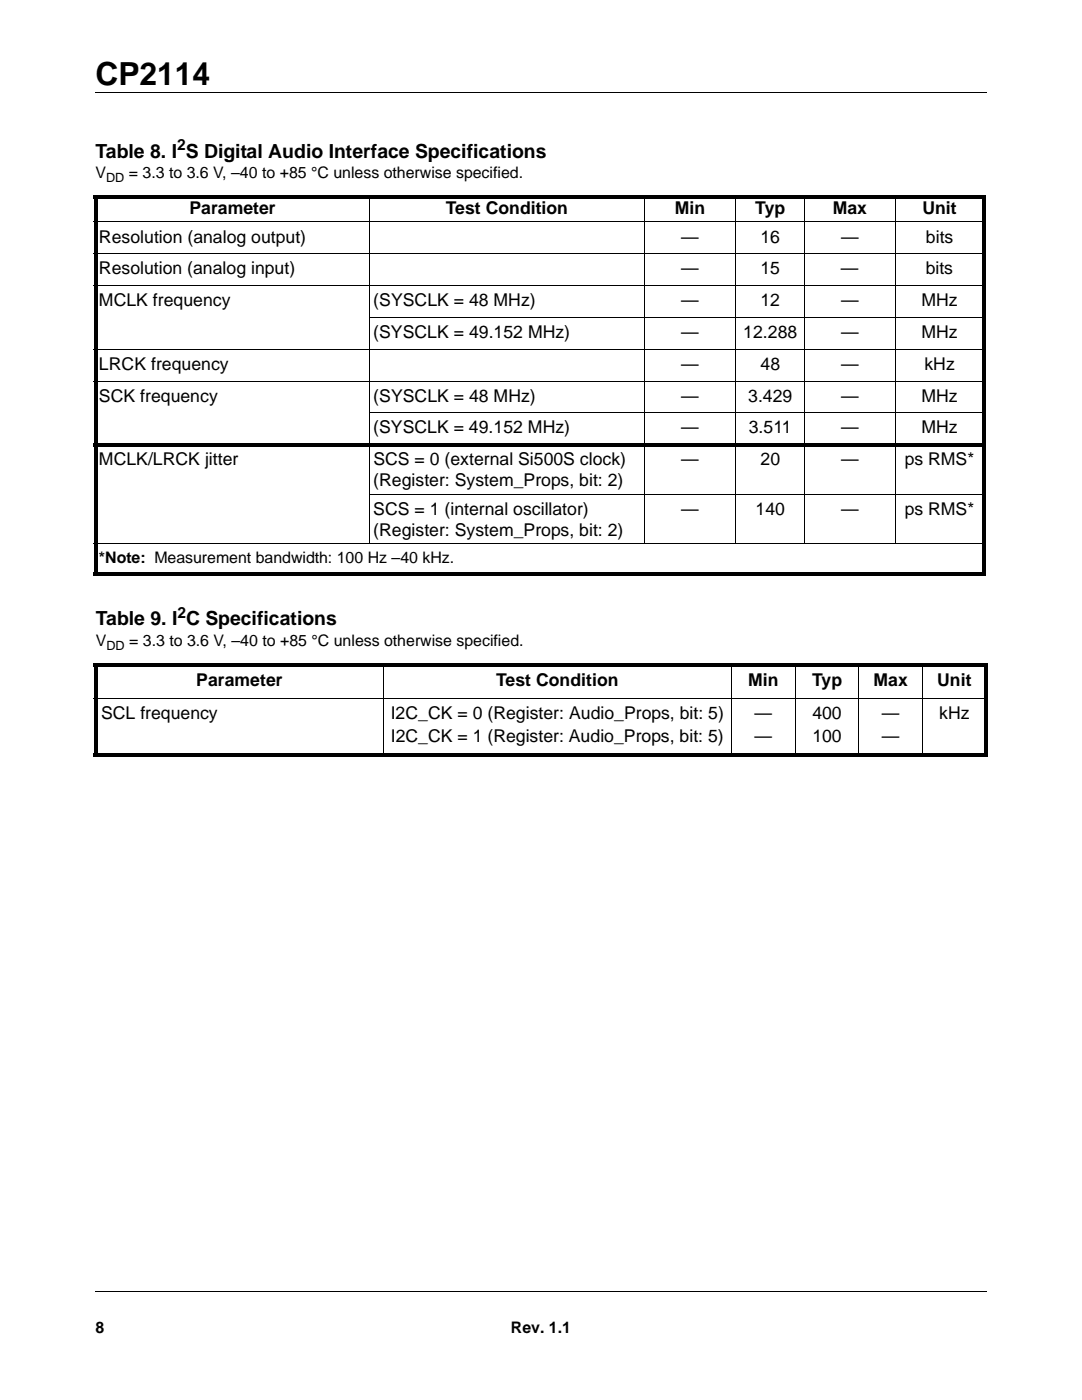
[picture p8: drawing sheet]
<svg xmlns="http://www.w3.org/2000/svg" width="216mm" height="279mm" viewBox="0 0 216 279" stroke-linecap="round" stroke-linejoin="round" font-family="sans-serif">
<defs><g id="words">
<text font-size="6.3" x="19" y="16.9">CP2114</text>
<g font-size="3.9">
<text x="19" y="31.5">Table 8. I S Digital Audio Interface Specifications</text>
<text x="19.1" y="124.8">Table 9. I C Specifications</text>
</g>
<g font-size="3.5">
<text x="37.8" y="42.8">Parameter</text>
<text x="88.9" y="42.8">Test Condition</text>
<text x="134.6" y="42.8">Min</text>
<text x="150.7" y="42.8">Typ</text>
<text x="166.2" y="42.8">Max</text>
<text x="184.1" y="42.8">Unit</text>
<text x="19.7" y="48.4">Resolution (analog output)</text>
<text x="135.9" y="48.4">—</text>
<text x="151.7" y="48.4">16</text>
<text x="167.8" y="48.4">—</text>
<text x="184.8" y="48.4">bits</text>
<text x="19.7" y="54.8">Resolution (analog input)</text>
<text x="135.9" y="54.8">—</text>
<text x="151.7" y="54.8">15</text>
<text x="167.8" y="54.8">—</text>
<text x="184.7" y="54.8">bits</text>
<text x="19.7" y="61.1">MCLK frequency</text>
<text x="74.5" y="61.1">(SYSCLK = 48 MHz)</text>
<text x="135.9" y="61.1">—</text>
<text x="151.7" y="61.1">12</text>
<text x="167.8" y="61.1">—</text>
<text x="183.8" y="61.1">MHz</text>
<text x="74.5" y="67.5">(SYSCLK = 49.152 MHz)</text>
<text x="135.9" y="67.5">—</text>
<text x="148.3" y="67.5">12.288</text>
<text x="167.8" y="67.5">—</text>
<text x="183.9" y="67.5">MHz</text>
<text x="19.7" y="73.8">LRCK frequency</text>
<text x="135.9" y="73.8">—</text>
<text x="151.8" y="73.8">48</text>
<text x="167.9" y="73.8">—</text>
<text x="184.5" y="73.8">kHz</text>
<text x="19.7" y="80.2">SCK frequency</text>
<text x="74.5" y="80.2">(SYSCLK = 48 MHz)</text>
<text x="135.9" y="80.2">—</text>
<text x="149.3" y="80.2">3.429</text>
<text x="167.8" y="80.2">—</text>
<text x="183.8" y="80.2">MHz</text>
<text x="74.5" y="86.5">(SYSCLK = 49.152 MHz)</text>
<text x="135.9" y="86.5">—</text>
<text x="149.4" y="86.5">3.511</text>
<text x="167.8" y="86.5">—</text>
<text x="183.8" y="86.5">MHz</text>
<text x="19.7" y="92.9">MCLK/LRCK jitter</text>
<text x="74.5" y="92.9">SCS = 0 (external Si500S clock)</text>
<text x="135.9" y="92.9">—</text>
<text x="151.7" y="92.9">20</text>
<text x="167.8" y="92.9">—</text>
<text x="180.6" y="92.9">ps RMS*</text>
<text x="74.5" y="97.1">(Register: System_Props, bit: 2)</text>
<text x="74.5" y="102.7">SCS = 1 (internal oscillator)</text>
<text x="74.5" y="107">(Register: System_Props, bit: 2)</text>
<text x="135.9" y="102.7">—</text>
<text x="150.8" y="102.7">140</text>
<text x="167.8" y="102.7">—</text>
<text x="180.5" y="102.7">ps RMS*</text>
<text x="39.2" y="136.8">Parameter</text>
<text x="99" y="136.8">Test Condition</text>
<text x="149.3" y="136.8">Min</text>
<text x="162" y="136.8">Typ</text>
<text x="174.3" y="136.8">Max</text>
<text x="187" y="136.8">Unit</text>
<text x="20.2" y="143.5">SCL frequency</text>
<text x="78" y="143.5">I2C_CK = 0 (Register: Audio_Props, bit: 5)</text>
<text x="150.6" y="143.5">—</text>
<text x="162.1" y="143.5">400</text>
<text x="176" y="143.5">—</text>
<text x="187.4" y="143.5">kHz</text>
<text x="78" y="148.1">I2C_CK = 1 (Register: Audio_Props, bit: 5)</text>
<text x="150.6" y="148.1">—</text>
<text x="162.1" y="148.1">100</text>
<text x="176" y="148.1">—</text>
</g>
<g font-size="3.2">
<text x="19" y="35.6">V</text>
<text x="25.7" y="35.6">= 3.3 to 3.6 V, –40 to +85 °C unless otherwise specified.</text>
<text x="19.7" y="112.4">*Note: Measurement bandwidth: 100 Hz –40 kHz.</text>
<text x="19.1" y="128.9">V</text>
<text x="25.8" y="128.9">= 3.3 to 3.6 V, –40 to +85 °C unless otherwise specified.</text>
<text x="19" y="266">8</text>
<text x="102" y="266">Rev. 1.1</text>
</g>
<g font-size="3.1">
<text x="35.3" y="29.9">2</text>
<text x="35.4" y="123.3">2</text>
</g>
<g font-size="2.5">
<text x="21.2" y="36.4">DD</text>
<text x="21.2" y="129.7">DD</text>
</g>
</g></defs>
<path d="M19 18.4h177.8M19.1 257.8h177.8" fill="none" stroke="#000" stroke-width=".2"/>
<path d="M166.5 259.4h30.7v14.7h-30.7z" fill="#fff"/>
<path d="M18.7 39h178v.7h-178zM18.7 88.4h178v.7h-178zM18.7 114.2h178v.7h-178zM18.7 39.7h.7v74.5h-.7zM196 39.7h.7v74.5h-.7zM18.8 132.4h178.3v.7h-178.3zM18.8 150.3h178.3v.7h-178.3zM18.8 133.1h.7v17.2h-.7zM196.4 133.1h.7v17.2h-.7z" fill="#000"/>
<g fill="none" stroke="#000" stroke-width=".2">
<path d="M73.8 39v69.6M128.5 39v69.6M146.8 39v69.6M160.6 39v69.6M178.6 39v69.6M18.7 44.3h178M18.7 50.7h178M18.7 57h178M18.7 69.7h178M18.7 76.1h178M73.7 63.4h123M73.7 82.4h123"/>
<path d="M73.7 98.6h123M18.7 108.5h178M18.8 139.4h178.3M76.5 132.4v18.6M146 132.4v18.6M158.7 132.4v18.6M171.4 132.4v18.6M184.1 132.4v18.6"/>
</g>
<use href="#words"/>
</svg>
